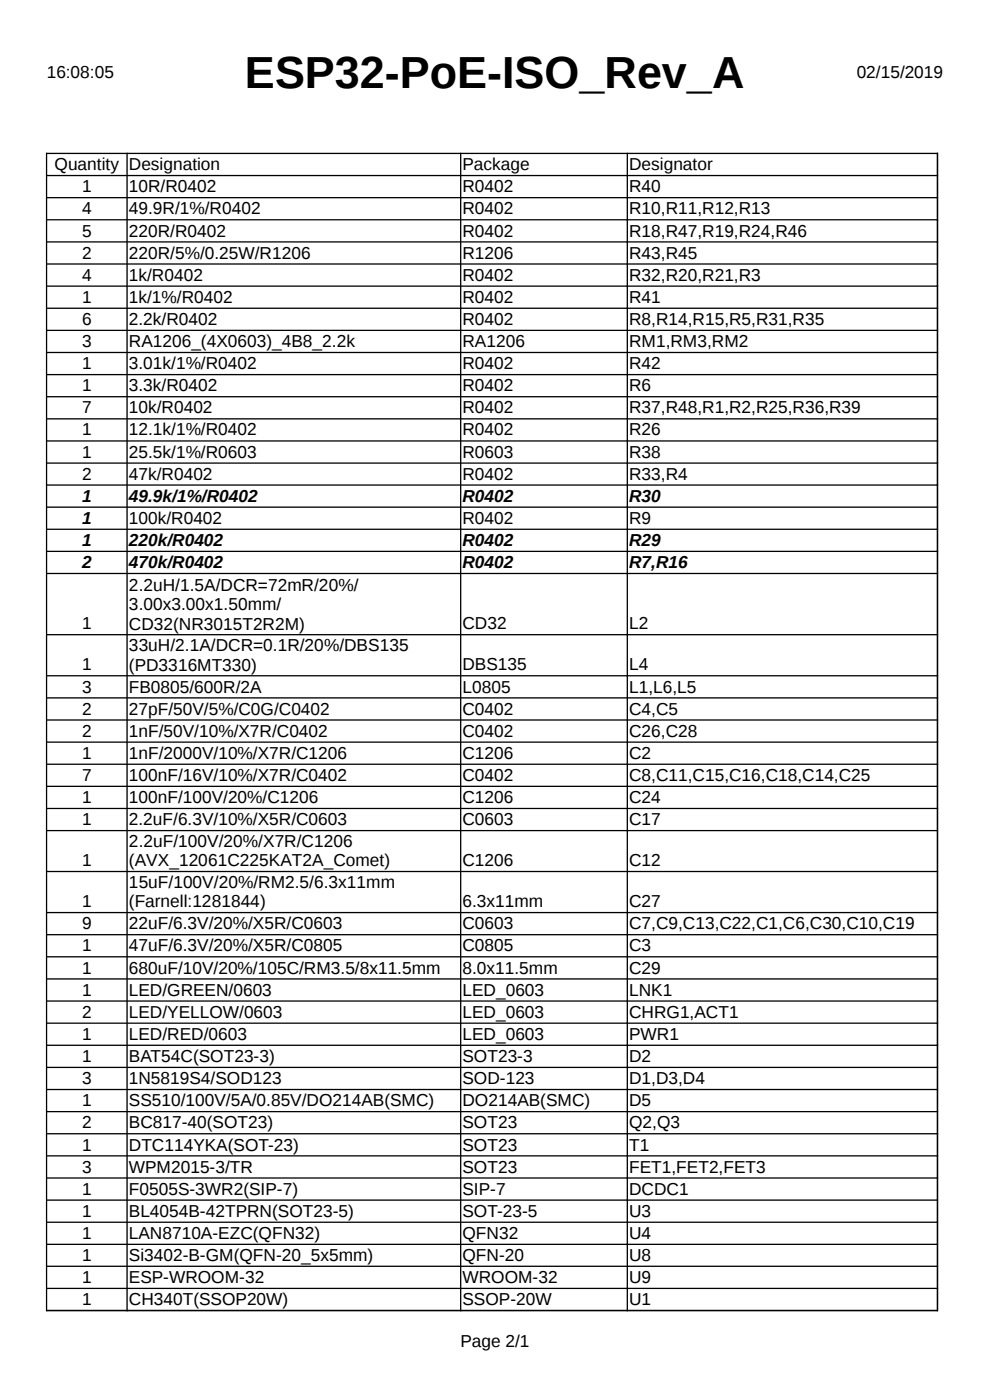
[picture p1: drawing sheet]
<svg xmlns="http://www.w3.org/2000/svg" width="210mm" height="297mm" viewBox="0 0 210 297" stroke-linecap="round" stroke-linejoin="round" font-family="sans-serif">
<defs><g id="words">
<text font-size="9.5" x="52" y="18.6">ESP32-PoE-ISO_Rev_A</text>
<g font-size="3.7">
<text x="9.9" y="16.5">16:08:05</text>
<text x="181.8" y="16.5">02/15/2019</text>
<text x="11.6" y="36.1">Quantity</text>
<text x="17.4" y="40.8">1</text>
<text x="27.3" y="36.1">Designation</text>
<text x="27.3" y="40.8">10R/R0402</text>
<text x="98.1" y="36.1">Package</text>
<text x="98.1" y="40.8">R0402</text>
<text x="133.5" y="36.1">Designator</text>
<text x="133.5" y="40.8">R40</text>
<text x="17.4" y="45.5">4</text>
<text x="27.3" y="45.5">49.9R/1%/R0402</text>
<text x="98.1" y="45.5">R0402</text>
<text x="133.5" y="45.5">R10,R11,R12,R13</text>
<text x="17.4" y="50.2">5</text>
<text x="27.3" y="50.2">220R/R0402</text>
<text x="98.1" y="50.2">R0402</text>
<text x="133.5" y="50.2">R18,R47,R19,R24,R46</text>
<text x="17.4" y="54.9">2</text>
<text x="17.4" y="59.6">4</text>
<text x="27.3" y="54.9">220R/5%/0.25W/R1206</text>
<text x="27.3" y="59.6">1k/R0402</text>
<text x="98.1" y="54.9">R1206</text>
<text x="98.1" y="59.6">R0402</text>
<text x="133.5" y="54.9">R43,R45</text>
<text x="133.5" y="59.6">R32,R20,R21,R3</text>
<text x="17.4" y="64.3">1</text>
<text x="27.3" y="64.3">1k/1%/R0402</text>
<text x="98.1" y="64.3">R0402</text>
<text x="133.5" y="64.3">R41</text>
<text x="17.4" y="69">6</text>
<text x="27.3" y="69">2.2k/R0402</text>
<text x="98.1" y="69">R0402</text>
<text x="133.5" y="69">R8,R14,R15,R5,R31,R35</text>
<text x="17.4" y="73.6">3</text>
<text x="27.3" y="73.6">RA1206_(4X0603)_4B8_2.2k</text>
<text x="98.1" y="73.6">RA1206</text>
<text x="133.5" y="73.6">RM1,RM3,RM2</text>
<text x="17.4" y="78.3">1</text>
<text x="17.4" y="83">1</text>
<text x="27.3" y="78.3">3.01k/1%/R0402</text>
<text x="27.3" y="83">3.3k/R0402</text>
<text x="98.1" y="78.3">R0402</text>
<text x="98.1" y="83">R0402</text>
<text x="133.5" y="78.3">R42</text>
<text x="133.5" y="83">R6</text>
<text x="17.4" y="87.7">7</text>
<text x="27.3" y="87.7">10k/R0402</text>
<text x="98.1" y="87.7">R0402</text>
<text x="133.5" y="87.7">R37,R48,R1,R2,R25,R36,R39</text>
<text x="17.4" y="92.4">1</text>
<text x="27.3" y="92.4">12.1k/1%/R0402</text>
<text x="98.1" y="92.4">R0402</text>
<text x="133.5" y="92.4">R26</text>
<text x="17.4" y="97.1">1</text>
<text x="17.4" y="101.8">2</text>
<text x="27.3" y="97.1">25.5k/1%/R0603</text>
<text x="27.3" y="101.8">47k/R0402</text>
<text x="98.1" y="97.1">R0603</text>
<text x="98.1" y="101.8">R0402</text>
<text x="133.5" y="97.1">R38</text>
<text x="133.5" y="101.8">R33,R4</text>
<text x="17.4" y="106.5">1</text>
<text x="27.3" y="106.5">49.9k/1%/R0402</text>
<text x="98.1" y="106.5">R0402</text>
<text x="133.5" y="106.5">R30</text>
<text x="17.4" y="111.1">1</text>
<text x="27.3" y="111.1">100k/R0402</text>
<text x="98.1" y="111.1">R0402</text>
<text x="133.5" y="111.1">R9</text>
<text x="17.4" y="115.8">1</text>
<text x="27.3" y="115.8">220k/R0402</text>
<text x="98.1" y="115.8">R0402</text>
<text x="133.5" y="115.8">R29</text>
<text x="17.4" y="120.5">2</text>
<text x="27.3" y="120.5">470k/R0402</text>
<text x="27.3" y="125.3">2.2uH/1.5A/DCR=72mR/20%/</text>
<text x="98.1" y="120.5">R0402</text>
<text x="133.5" y="120.5">R7,R16</text>
<text x="27.3" y="129.4">3.00x3.00x1.50mm/</text>
<text x="17.4" y="133.5">1</text>
<text x="27.3" y="133.5">CD32(NR3015T2R2M)</text>
<text x="98.1" y="133.5">CD32</text>
<text x="133.5" y="133.5">L2</text>
<text x="17.4" y="142.2">1</text>
<text x="27.3" y="138.1">33uH/2.1A/DCR=0.1R/20%/DBS135</text>
<text x="27.3" y="142.3">(PD3316MT330)</text>
<text x="98.1" y="142.2">DBS135</text>
<text x="133.5" y="142.2">L4</text>
<text x="17.4" y="146.9">3</text>
<text x="27.3" y="146.9">FB0805/600R/2A</text>
<text x="98.1" y="146.9">L0805</text>
<text x="133.5" y="146.9">L1,L6,L5</text>
<text x="17.4" y="151.6">2</text>
<text x="27.3" y="151.6">27pF/50V/5%/C0G/C0402</text>
<text x="98.1" y="151.6">C0402</text>
<text x="133.5" y="151.6">C4,C5</text>
<text x="17.4" y="156.3">2</text>
<text x="17.4" y="161">1</text>
<text x="27.3" y="156.3">1nF/50V/10%/X7R/C0402</text>
<text x="27.3" y="161">1nF/2000V/10%/X7R/C1206</text>
<text x="98.1" y="156.3">C0402</text>
<text x="98.1" y="161">C1206</text>
<text x="133.5" y="156.3">C26,C28</text>
<text x="133.5" y="161">C2</text>
<text x="17.4" y="165.7">7</text>
<text x="27.3" y="165.7">100nF/16V/10%/X7R/C0402</text>
<text x="98.1" y="165.7">C0402</text>
<text x="133.5" y="165.7">C8,C11,C15,C16,C18,C14,C25</text>
<text x="17.4" y="170.4">1</text>
<text x="27.3" y="170.4">100nF/100V/20%/C1206</text>
<text x="98.1" y="170.4">C1206</text>
<text x="133.5" y="170.4">C24</text>
<text x="17.4" y="175.1">1</text>
<text x="27.3" y="175.1">2.2uF/6.3V/10%/X5R/C0603</text>
<text x="27.3" y="179.7">2.2uF/100V/20%/X7R/C1206</text>
<text x="98.1" y="175.1">C0603</text>
<text x="133.5" y="175.1">C17</text>
<text x="17.4" y="183.7">1</text>
<text x="27.3" y="183.8">(AVX_12061C225KAT2A_Comet)</text>
<text x="98.1" y="183.7">C1206</text>
<text x="133.5" y="183.7">C12</text>
<text x="27.3" y="188.4">15uF/100V/20%/RM2.5/6.3x11mm</text>
<text x="17.4" y="192.5">1</text>
<text x="17.4" y="197.2">9</text>
<text x="27.3" y="197.2">22uF/6.3V/20%/X5R/C0603</text>
<text x="27.3" y="192.5">(Farnell:1281844)</text>
<text x="98.1" y="192.5">6.3x11mm</text>
<text x="98.1" y="197.2">C0603</text>
<text x="133.5" y="192.5">C27</text>
<text x="133.5" y="197.2">C7,C9,C13,C22,C1,C6,C30,C10,C19</text>
<text x="17.4" y="201.8">1</text>
<text x="27.3" y="201.8">47uF/6.3V/20%/X5R/C0805</text>
<text x="98.1" y="201.8">C0805</text>
<text x="133.5" y="201.8">C3</text>
<text x="17.4" y="206.5">1</text>
<text x="27.3" y="206.5">680uF/10V/20%/105C/RM3.5/8x11.5mm</text>
<text x="98.1" y="206.5">8.0x11.5mm</text>
<text x="133.5" y="206.5">C29</text>
<text x="17.4" y="211.2">1</text>
<text x="17.4" y="215.9">2</text>
<text x="27.3" y="211.2">LED/GREEN/0603</text>
<text x="27.3" y="215.9">LED/YELLOW/0603</text>
<text x="98.1" y="211.2">LED_0603</text>
<text x="98.1" y="215.9">LED_0603</text>
<text x="133.5" y="211.2">LNK1</text>
<text x="133.5" y="215.9">CHRG1,ACT1</text>
<text x="17.4" y="220.6">1</text>
<text x="27.3" y="220.6">LED/RED/0603</text>
<text x="98.1" y="220.6">LED_0603</text>
<text x="133.5" y="220.6">PWR1</text>
<text x="17.4" y="225.3">1</text>
<text x="27.3" y="225.3">BAT54C(SOT23-3)</text>
<text x="98.1" y="225.3">SOT23-3</text>
<text x="133.5" y="225.3">D2</text>
<text x="17.4" y="230">3</text>
<text x="27.3" y="230">1N5819S4/SOD123</text>
<text x="98.1" y="230">SOD-123</text>
<text x="133.5" y="230">D1,D3,D4</text>
<text x="17.4" y="234.7">1</text>
<text x="17.4" y="239.4">2</text>
<text x="27.3" y="234.7">SS510/100V/5A/0.85V/DO214AB(SMC)</text>
<text x="27.3" y="239.4">BC817-40(SOT23)</text>
<text x="98.1" y="234.7">DO214AB(SMC)</text>
<text x="98.1" y="239.4">SOT23</text>
<text x="133.5" y="234.7">D5</text>
<text x="133.5" y="239.4">Q2,Q3</text>
<text x="17.4" y="244.1">1</text>
<text x="27.3" y="244.1">DTC114YKA(SOT-23)</text>
<text x="98.1" y="244.1">SOT23</text>
<text x="133.5" y="244.1">T1</text>
<text x="17.4" y="248.8">3</text>
<text x="27.3" y="248.8">WPM2015-3/TR</text>
<text x="98.1" y="248.8">SOT23</text>
<text x="133.5" y="248.8">FET1,FET2,FET3</text>
<text x="17.4" y="253.4">1</text>
<text x="27.3" y="253.4">F0505S-3WR2(SIP-7)</text>
<text x="98.1" y="253.4">SIP-7</text>
<text x="133.5" y="253.4">DCDC1</text>
<text x="17.4" y="258.1">1</text>
<text x="17.4" y="262.8">1</text>
<text x="27.3" y="258.1">BL4054B-42TPRN(SOT23-5)</text>
<text x="27.3" y="262.8">LAN8710A-EZC(QFN32)</text>
<text x="98.1" y="258.1">SOT-23-5</text>
<text x="98.1" y="262.8">QFN32</text>
<text x="133.5" y="258.1">U3</text>
<text x="133.5" y="262.8">U4</text>
<text x="17.4" y="267.5">1</text>
<text x="27.3" y="267.5">Si3402-B-GM(QFN-20_5x5mm)</text>
<text x="98.1" y="267.5">QFN-20</text>
<text x="133.5" y="267.5">U8</text>
<text x="17.4" y="272.2">1</text>
<text x="27.3" y="272.2">ESP-WROOM-32</text>
<text x="98.1" y="272.2">WROOM-32</text>
<text x="133.5" y="272.2">U9</text>
<text x="17.4" y="276.9">1</text>
<text x="27.3" y="276.9">CH340T(SSOP20W)</text>
<text x="98.1" y="276.9">SSOP-20W</text>
<text x="133.5" y="276.9">U1</text>
<text x="97.6" y="285.8">Page 2/1</text>
</g>
</g></defs>
<g fill="none" stroke="#000" stroke-width=".28">
<path d="M9.8 32.5h189.2M9.8 37.2h189.2M9.9 32.4v245.8M27 32.4v245.8M97.7 32.4v245.8M133.1 32.4v245.8M198.9 32.4v245.8M9.8 41.9h189.2M9.8 46.6h189.2M9.8 51.3h189.2M9.8 56h189.2M9.8 60.7h189.2"/>
<path d="M9.8 65.4h189.2M9.8 70.1h189.2M9.8 74.8h189.2M9.8 79.5h189.2M9.8 84.2h189.2M9.8 88.9h189.2M9.8 93.5h189.2M9.8 98.2h189.2M9.8 102.9h189.2M9.8 107.6h189.2M9.8 112.3h189.2M9.8 117h189.2"/>
<path d="M9.8 121.7h189.2M9.8 134.6h189.2M9.8 143.4h189.2M9.8 148h189.2M9.8 152.7h189.2M9.8 157.4h189.2M9.8 162.1h189.2M9.8 166.8h189.2M9.8 171.5h189.2M9.8 176.2h189.2M9.8 184.9h189.2M9.8 193.6h189.2"/>
<path d="M9.8 198.3h189.2M9.8 203h189.2M9.8 207.7h189.2M9.8 212.4h189.2M9.8 217.1h189.2M9.8 221.7h189.2M9.8 226.4h189.2M9.8 231.1h189.2M9.8 235.8h189.2M9.8 240.5h189.2M9.8 245.2h189.2M9.8 249.9h189.2"/>
<path d="M9.8 254.6h189.2M9.8 259.3h189.2M9.8 264h189.2M9.8 268.6h189.2M9.8 273.3h189.2M9.8 278h189.2"/>
</g>
<use href="#words"/>
</svg>
